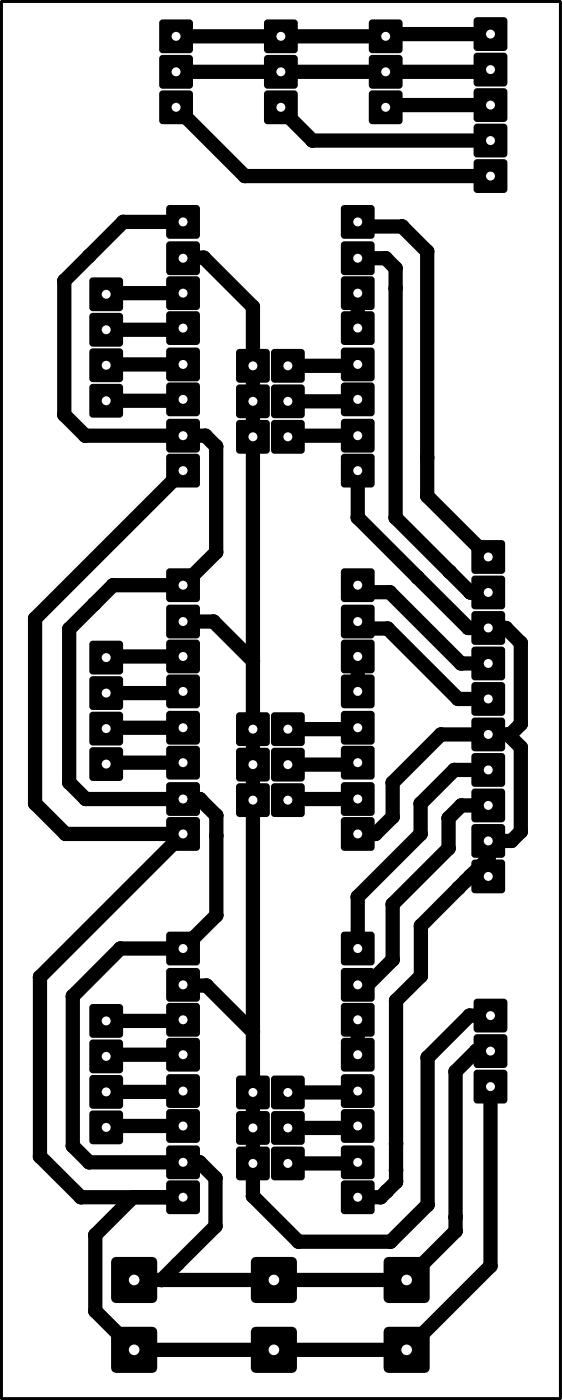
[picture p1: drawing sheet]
<svg xmlns="http://www.w3.org/2000/svg" width="40mm" height="100mm" viewBox="0 0 40 100" stroke-linecap="round" stroke-linejoin="round" font-family="sans-serif">
<g fill="#000">
<path d="M6.5 19.9l2.1-.1 .1 .1 .1 2.1-.1 .2-2.1 .1-.2-.1v-2.1z" fill-rule="evenodd"/>
<path d="M11.5 1.4h2.1l.1 .1 .1 2.1-.1 .1-2.1 .1-.2-.1v-2.1z" fill-rule="evenodd"/>
<path d="M11.5 4l2.1-.1 .1 .1 .1 2.1-.1 .2h-2.1h-.2v-2.1z" fill-rule="evenodd"/>
<path d="M11.5 6.5h2.1l.1 .1 .1 2.1-.1 .1-2.1 .1-.2-.1v-2.1z" fill-rule="evenodd"/>
<path d="M11.9 14.8l.2-.1h2.1l.1 .2-.1 2.1-.1 .1-2.1-.1-.1-.1z" fill-rule="evenodd"/>
<path d="M11.9 17.4l.2-.1h2.1l.1 .2-.1 2.1-.1 .1-2.1-.1-.1-.1z" fill-rule="evenodd"/>
<path d="M18.9 1.5l.2-.1h2.1l.1 .2-.1 2.1-.1 .1-2.1-.1-.1-.1z" fill-rule="evenodd"/>
<path d="M19 4l2.1-.1 .1 .1 .1 2.1-.1 .2h-2.1h-.2v-2.1z" fill-rule="evenodd"/>
<path d="M19 6.5h2.1l.1 .1 .1 2.1-.1 .1-2.1 .1-.2-.1v-2.1z" fill-rule="evenodd"/>
<path d="M24.4 14.8l.2-.1h2.1l.1 .2-.1 2.1-.1 .1-2.1-.1-.1-.1z" fill-rule="evenodd"/>
<path d="M24.4 17.4l.2-.1h2.1l.1 .2-.1 2.1-.1 .1-2.1-.1-.1-.1z" fill-rule="evenodd"/>
<path d="M26.4 1.5l.2-.1h2.1l.1 .2-.1 2.1-.1 .1-2.1-.1-.1-.1z" fill-rule="evenodd"/>
<path d="M26.4 4l.2-.1 2.1 .1 .1 .2-.1 2.1h-.1h-2.1l-.1-.2z" fill-rule="evenodd"/>
<path d="M26.4 6.6l.2-.1h2.1l.1 .2-.1 2.1-.1 .1-2.1-.1-.1-.1z" fill-rule="evenodd"/>
<path d="M33.9 1.3l.2-.1 2.1 .1 .1 .2-.1 2.1h-.1h-2.1l-.1-.2z" fill-rule="evenodd"/>
<path d="M33.9 3.9l.2-.1h2.1l.1 .2-.1 2.1-.1 .1-2.1-.1-.1-.1z" fill-rule="evenodd"/>
<path d="M33.9 6.4l.2-.1 2.1 .1 .1 .1-.1 2.1-.1 .1h-2.1l-.1-.2z" fill-rule="evenodd"/>
<path d="M34 8.9l2.1-.1 .1 .1 .1 2.1-.1 .2-2.1 .1-.2-.1v-2.1z" fill-rule="evenodd"/>
<path d="M33.9 11.5l.2-.1h2.1l.1 .2-.1 2.1-.1 .1-2.1-.1-.1-.1z" fill-rule="evenodd"/>
<path d="M6.4 27.6l.2-.1h2.1l.1 .2-.1 2.1-.1 .1-2.1-.1-.1-.1z" fill-rule="evenodd"/>
<path d="M6.4 25l.2-.1 2.1 .1 .1 .2-.1 2.1h-.1h-2.1l-.1-.2z" fill-rule="evenodd"/>
<path d="M6.4 22.5l.2-.1h2.1l.1 .2-.1 2.1-.1 .1-2.1-.1-.1-.1z" fill-rule="evenodd"/>
<path d="M11.9 22.4l.2-.1h2.1l.1 .2-.1 2.1-.1 .1-2.1-.1-.1-.1z" fill-rule="evenodd"/>
<path d="M11.9 19.9l.2-.1h2.1l.1 .2-.1 2.1-.1 .1-2.1-.1-.1-.1z" fill-rule="evenodd"/>
<path d="M11.9 25l.2-.1h2.1l.1 .2-.1 2.1-.1 .1-2.1-.1-.1-.1z" fill-rule="evenodd"/>
<path d="M11.9 27.5l.2-.1h2.1l.1 .2-.1 2.1-.1 .1-2.1-.1-.1-.1z" fill-rule="evenodd"/>
<path d="M11.9 30.1l.2-.1h2.1l.1 .2-.1 2.1-.1 .1-2.1-.1-.1-.1z" fill-rule="evenodd"/>
<path d="M11.9 32.6l.2-.1h2.1l.1 .2-.1 2.1-.1 .1-2.1-.1-.1-.1z" fill-rule="evenodd"/>
<path d="M16.9 25.1l.2-.1h2.1l.1 .2-.1 2.1-.1 .1-2.1-.1-.1-.1z" fill-rule="evenodd"/>
<path d="M16.9 27.6l.2-.1 2.1 .1 .1 .1-.1 2.1-.1 .1h-2.1l-.1-.2z" fill-rule="evenodd"/>
<path d="M17 30.1l2.1-.1 .1 .1 .1 2.1-.1 .2-2.1 .1-.2-.1v-2.1z" fill-rule="evenodd"/>
<path d="M19.4 25.1l.2-.1h2.1l.1 .2-.1 2.1-.1 .1-2.1-.1-.1-.1z" fill-rule="evenodd"/>
<path d="M19.4 27.6l.2-.1 2.1 .1 .1 .1-.1 2.1-.1 .1h-2.1l-.1-.2z" fill-rule="evenodd"/>
<path d="M19.5 30.1l2.1-.1 .1 .1 .1 2.1-.1 .2-2.1 .1-.2-.1v-2.1z" fill-rule="evenodd"/>
<path d="M24.4 32.6l.2-.1h2.1l.1 .2-.1 2.1-.1 .1-2.1-.1-.1-.1z" fill-rule="evenodd"/>
<path d="M24.4 30.1l.2-.1h2.1l.1 .2-.1 2.1-.1 .1-2.1-.1-.1-.1z" fill-rule="evenodd"/>
<path d="M24.4 27.5l.2-.1h2.1l.1 .2-.1 2.1-.1 .1-2.1-.1-.1-.1z" fill-rule="evenodd"/>
<path d="M24.4 25l.2-.1h2.1l.1 .2-.1 2.1-.1 .1-2.1-.1-.1-.1z" fill-rule="evenodd"/>
<path d="M24.4 22.4l.2-.1h2.1l.1 .2-.1 2.1-.1 .1-2.1-.1-.1-.1z" fill-rule="evenodd"/>
<path d="M24.4 19.9l.2-.1h2.1l.1 .2-.1 2.1-.1 .1-2.1-.1-.1-.1z" fill-rule="evenodd"/>
<path d="M33.8 38.7l.2-.1 2.1 .1v.2v2.1l-.2 .1-2.1-.1-.1-.2z" fill-rule="evenodd"/>
<path d="M6.4 53.6l.2-.1h2.1l.1 .2-.1 2.1-.1 .1-2.1-.1-.1-.1z" fill-rule="evenodd"/>
<path d="M6.4 51l.2-.1 2.1 .1 .1 .2-.1 2.1h-.1h-2.1l-.1-.2z" fill-rule="evenodd"/>
<path d="M6.4 48.5l.2-.1h2.1l.1 .2-.1 2.1-.1 .1-2.1-.1-.1-.1z" fill-rule="evenodd"/>
<path d="M6.4 45.9l.2-.1 2.1 .1 .1 .2-.1 2.1-.1 .1-2.1-.1-.1-.2z" fill-rule="evenodd"/>
<path d="M11.9 48.4l.2-.1h2.1l.1 .2-.1 2.1-.1 .1-2.1-.1-.1-.1z" fill-rule="evenodd"/>
<path d="M11.9 45.9l.2-.1h2.1l.1 .2-.1 2.1-.1 .1-2.1-.1-.1-.1z" fill-rule="evenodd"/>
<path d="M11.9 51l.2-.1h2.1l.1 .2-.1 2.1-.1 .1-2.1-.1-.1-.1z" fill-rule="evenodd"/>
<path d="M11.9 53.5l.2-.1h2.1l.1 .2-.1 2.1-.1 .1-2.1-.1-.1-.1z" fill-rule="evenodd"/>
<path d="M11.9 40.8l.2-.1h2.1l.1 .2-.1 2.1-.1 .1-2.1-.1-.1-.1z" fill-rule="evenodd"/>
<path d="M11.9 56.1l.2-.1h2.1l.1 .2-.1 2.1-.1 .1-2.1-.1-.1-.1z" fill-rule="evenodd"/>
<path d="M11.9 43.4l.2-.1h2.1l.1 .2-.1 2.1-.1 .1-2.1-.1-.1-.1z" fill-rule="evenodd"/>
<path d="M16.9 51.1l.2-.1h2.1l.1 .2-.1 2.1-.1 .1-2.1-.1-.1-.1z" fill-rule="evenodd"/>
<path d="M16.9 53.6l.2-.1 2.1 .1 .1 .1-.1 2.1-.1 .1h-2.1l-.1-.2z" fill-rule="evenodd"/>
<path d="M16.9 56.1l.2-.1 2.1 .1 .1 .2-.1 2.1-.1 .1-2.1-.1-.1-.2z" fill-rule="evenodd"/>
<path d="M19.4 51.1l.2-.1h2.1l.1 .2-.1 2.1-.1 .1-2.1-.1-.1-.1z" fill-rule="evenodd"/>
<path d="M19.4 53.6l.2-.1 2.1 .1 .1 .1-.1 2.1-.1 .1h-2.1l-.1-.2z" fill-rule="evenodd"/>
<path d="M19.4 56.1l.2-.1 2.1 .1 .1 .2-.1 2.1-.1 .1-2.1-.1-.1-.2z" fill-rule="evenodd"/>
<path d="M24.4 40.8l.2-.1h2.1l.1 .2-.1 2.1-.1 .1-2.1-.1-.1-.1z" fill-rule="evenodd"/>
<path d="M24.4 56.1l.2-.1h2.1l.1 .2-.1 2.1-.1 .1-2.1-.1-.1-.1z" fill-rule="evenodd"/>
<path d="M24.4 53.5l.2-.1h2.1l.1 .2-.1 2.1-.1 .1-2.1-.1-.1-.1z" fill-rule="evenodd"/>
<path d="M24.4 51l.2-.1h2.1l.1 .2-.1 2.1-.1 .1-2.1-.1-.1-.1z" fill-rule="evenodd"/>
<path d="M24.4 48.4l.2-.1h2.1l.1 .2-.1 2.1-.1 .1-2.1-.1-.1-.1z" fill-rule="evenodd"/>
<path d="M24.4 45.9l.2-.1h2.1l.1 .2-.1 2.1-.1 .1-2.1-.1-.1-.1z" fill-rule="evenodd"/>
<path d="M24.4 43.4l.2-.1h2.1l.1 .2-.1 2.1-.1 .1-2.1-.1-.1-.1z" fill-rule="evenodd"/>
<path d="M33.8 41.3l.2-.1h2.1v.2v2.1l-.2 .1-2.1-.1-.1-.1z" fill-rule="evenodd"/>
<path d="M33.8 43.8l.2-.1 2.1 .1v.2v2.1h-.2h-2.1l-.1-.2z" fill-rule="evenodd"/>
<path d="M33.8 46.4l.2-.1h2.1v.2v2.1l-.2 .1-2.1-.1-.1-.1z" fill-rule="evenodd"/>
<path d="M33.8 48.9l.2-.1 2.1 .1v.1v2.1l-.2 .1h-2.1l-.1-.2z" fill-rule="evenodd"/>
<path d="M33.8 51.4l.2-.1 2.1 .1v.2v2.1l-.2 .1-2.1-.1-.1-.2z" fill-rule="evenodd"/>
<path d="M33.8 54l.2-.1h2.1v.2v2.1l-.2 .1-2.1-.1-.1-.1z" fill-rule="evenodd"/>
<path d="M33.8 56.5l.2-.1 2.1 .1v.2v2.1h-.2h-2.1l-.1-.2z" fill-rule="evenodd"/>
<path d="M33.8 59.1l.2-.1h2.1v.2v2.1l-.2 .1-2.1-.1-.1-.1z" fill-rule="evenodd"/>
<path d="M6.4 79.6l.2-.1h2.1l.1 .2-.1 2.1-.1 .1-2.1-.1-.1-.1z" fill-rule="evenodd"/>
<path d="M6.4 77l.2-.1 2.1 .1 .1 .2-.1 2.1h-.1h-2.1l-.1-.2z" fill-rule="evenodd"/>
<path d="M6.4 74.5l.2-.1h2.1l.1 .2-.1 2.1-.1 .1-2.1-.1-.1-.1z" fill-rule="evenodd"/>
<path d="M6.4 71.9l.2-.1 2.1 .1 .1 .2-.1 2.1-.1 .1-2.1-.1-.1-.2z" fill-rule="evenodd"/>
<path d="M11.9 58.6l.2-.1h2.1l.1 .2-.1 2.1-.1 .1-2.1-.1-.1-.1z" fill-rule="evenodd"/>
<path d="M12 74.3h2.1l.1 .1 .1 2.1-.1 .1-2.1 .1-.2-.1v-2.1z" fill-rule="evenodd"/>
<path d="M12 71.8h2.1l.1 .1 .1 2.1-.1 .1-2.1 .1-.2-.1v-2.1z" fill-rule="evenodd"/>
<path d="M12 76.9h2.1l.1 .1 .1 2.1-.1 .1-2.1 .1-.2-.1v-2.1z" fill-rule="evenodd"/>
<path d="M12 66.7h2.1l.1 .1 .1 2.1-.1 .1-2.1 .1-.2-.1v-2.1z" fill-rule="evenodd"/>
<path d="M12 69.3h2.1l.1 .1 .1 2.1-.1 .1-2.1 .1-.2-.1v-2.1z" fill-rule="evenodd"/>
<path d="M17 77h2.1l.1 .1 .1 2.1-.1 .1-2.1 .1-.2-.1v-2.1z" fill-rule="evenodd"/>
<path d="M16.9 79.6l.2-.1 2.1 .1 .1 .1-.1 2.1-.1 .1h-2.1l-.1-.2z" fill-rule="evenodd"/>
<path d="M19.5 77h2.1l.1 .1 .1 2.1-.1 .1-2.1 .1-.2-.1v-2.1z" fill-rule="evenodd"/>
<path d="M19.4 79.6l.2-.1 2.1 .1 .1 .1-.1 2.1-.1 .1h-2.1l-.1-.2z" fill-rule="evenodd"/>
<path d="M24.4 58.6l.2-.1h2.1l.1 .2-.1 2.1-.1 .1-2.1-.1-.1-.1z" fill-rule="evenodd"/>
<path d="M24.5 66.7h2.1l.1 .1 .1 2.1-.1 .1-2.1 .1-.2-.1v-2.1z" fill-rule="evenodd"/>
<path d="M24.5 76.9h2.1l.1 .1 .1 2.1-.1 .1-2.1 .1-.2-.1v-2.1z" fill-rule="evenodd"/>
<path d="M24.5 74.3h2.1l.1 .1 .1 2.1-.1 .1-2.1 .1-.2-.1v-2.1z" fill-rule="evenodd"/>
<path d="M24.5 71.8h2.1l.1 .1 .1 2.1-.1 .1-2.1 .1-.2-.1v-2.1z" fill-rule="evenodd"/>
<path d="M24.5 69.3h2.1l.1 .1 .1 2.1-.1 .1-2.1 .1-.2-.1v-2.1z" fill-rule="evenodd"/>
<path d="M33.8 61.6l.2-.1 2.1 .1v.1v2.1l-.2 .1h-2.1l-.1-.2z" fill-rule="evenodd"/>
<path d="M34 71.5h2.1l.1 .1 .1 2.1-.1 .1-2.1 .1-.2-.1v-2.1z" fill-rule="evenodd"/>
<path d="M33.9 74.1l.2-.1 2.1 .1 .1 .1-.1 2.1-.1 .1h-2.1l-.1-.2z" fill-rule="evenodd"/>
<path d="M33.9 76.6l.2-.1 2.1 .1 .1 .2-.1 2.1-.1 .1-2.1-.1-.1-.2z" fill-rule="evenodd"/>
<path d="M8 90.1l.3-.2h2.6a.38 .38 0 0 1 .3 .4v2.6a.38 .38 0 0 1-.3 .3h-2.6a.38 .38 0 0 1-.4-.3v-2.6z" fill-rule="evenodd"/>
<path d="M8 95.1l.3-.2h2.6a.38 .38 0 0 1 .3 .4v2.6a.38 .38 0 0 1-.3 .3h-2.6a.38 .38 0 0 1-.4-.3v-2.6z" fill-rule="evenodd"/>
<path d="M12 79.4h2.1l.1 .1 .1 2.1-.1 .1-2.1 .1-.2-.1v-2.1z" fill-rule="evenodd"/>
<path d="M12 82h2.1l.1 .1 .1 2.1-.1 .1-2.1 .1-.2-.1v-2.1z" fill-rule="evenodd"/>
<path d="M12 84.5h2.1l.1 .1 .1 2.1-.1 .1-2.1 .1-.2-.1v-2.1z" fill-rule="evenodd"/>
<path d="M18 90.1l.3-.2h2.6a.38 .38 0 0 1 .3 .4v2.6a.38 .38 0 0 1-.3 .3h-2.6a.38 .38 0 0 1-.4-.3v-2.6z" fill-rule="evenodd"/>
<path d="M18 95.1l.3-.2h2.6a.38 .38 0 0 1 .3 .4v2.6a.38 .38 0 0 1-.3 .3h-2.6a.38 .38 0 0 1-.4-.3v-2.6z" fill-rule="evenodd"/>
<path d="M16.9 82.1l.2-.1 2.1 .1 .1 .2-.1 2.1-.1 .1-2.1-.1-.1-.2z" fill-rule="evenodd"/>
<path d="M19.4 82.1l.2-.1 2.1 .1 .1 .2-.1 2.1-.1 .1-2.1-.1-.1-.2z" fill-rule="evenodd"/>
<path d="M24.5 84.5h2.1l.1 .1 .1 2.1-.1 .1-2.1 .1-.2-.1v-2.1z" fill-rule="evenodd"/>
<path d="M24.5 82h2.1l.1 .1 .1 2.1-.1 .1-2.1 .1-.2-.1v-2.1z" fill-rule="evenodd"/>
<path d="M24.5 79.4h2.1l.1 .1 .1 2.1-.1 .1-2.1 .1-.2-.1v-2.1z" fill-rule="evenodd"/>
<path d="M27.5 90.1l.3-.2h2.6a.38 .38 0 0 1 .3 .4v2.6a.38 .38 0 0 1-.3 .3h-2.6a.38 .38 0 0 1-.4-.3v-2.6z" fill-rule="evenodd"/>
<path d="M27.5 95.1l.3-.2h2.6a.38 .38 0 0 1 .3 .4v2.6a.38 .38 0 0 1-.3 .3h-2.6a.38 .38 0 0 1-.4-.3v-2.6z" fill-rule="evenodd"/>
<circle cx="6.4" cy="18.3" r=".51"/>
<circle cx="8.8" cy="15.9" r=".51"/>
<circle cx="13.1" cy="18.4" r=".51"/>
<circle cx="14.6" cy="18.4" r=".51"/>
<circle cx="17.5" cy="12.6" r=".51"/>
<circle cx="20.1" cy="7.8" r=".51"/>
<circle cx="20.3" cy="8" r=".51"/>
<circle cx="22.4" cy="10.1" r=".51"/>
<circle cx="25.6" cy="16.2" r=".51"/>
<circle cx="27.6" cy="18.5" r=".51"/>
<circle cx="27.8" cy="2.4" r=".51"/>
<circle cx="27.8" cy="7.5" r=".51"/>
<circle cx="28.3" cy="19.2" r=".51"/>
<circle cx="28.8" cy="16.2" r=".51"/>
<circle cx="30.6" cy="18" r=".51"/>
<circle cx="34.9" cy="5.1" r=".51"/>
<circle cx="4.6" cy="29.7" r=".51"/>
<circle cx="4.6" cy="20.1" r=".51"/>
<circle cx="6.1" cy="31.2" r=".51"/>
<circle cx="7.7" cy="26.1" r=".51"/>
<circle cx="7.7" cy="21" r=".51"/>
<circle cx="12.7" cy="28.7" r=".51"/>
<circle cx="12.7" cy="28.6" r=".51"/>
<circle cx="13" cy="23.6" r=".51"/>
<circle cx="13" cy="28.6" r=".51"/>
<circle cx="14.7" cy="31.2" r=".51"/>
<circle cx="15.5" cy="39.5" r=".51"/>
<circle cx="15.5" cy="31.9" r=".51"/>
<circle cx="18.1" cy="22" r=".51"/>
<circle cx="20.7" cy="31.2" r=".51"/>
<circle cx="25.5" cy="28.7" r=".51"/>
<circle cx="25.5" cy="26.2" r=".51"/>
<circle cx="25.6" cy="37" r=".51"/>
<circle cx="25.6" cy="33.9" r=".51"/>
<circle cx="28.3" cy="37" r=".51"/>
<circle cx="28.3" cy="20.6" r=".51"/>
<circle cx="30.6" cy="32.8" r=".51"/>
<circle cx="30.6" cy="35.5" r=".51"/>
<circle cx="2.5" cy="57.5" r=".51"/>
<circle cx="2.5" cy="44.3" r=".51"/>
<circle cx="4.7" cy="59.7" r=".51"/>
<circle cx="4.9" cy="56" r=".51"/>
<circle cx="4.9" cy="45" r=".51"/>
<circle cx="6.1" cy="57.2" r=".51"/>
<circle cx="6.7" cy="43.2" r=".51"/>
<circle cx="7.7" cy="52.1" r=".51"/>
<circle cx="7.7" cy="47" r=".51"/>
<circle cx="7.7" cy="54.6" r=".51"/>
<circle cx="8.1" cy="41.9" r=".51"/>
<circle cx="13" cy="49.6" r=".51"/>
<circle cx="14.3" cy="57.2" r=".51"/>
<circle cx="14.4" cy="57.3" r=".51"/>
<circle cx="15.3" cy="44.5" r=".51"/>
<circle cx="15.5" cy="58.4" r=".51"/>
<circle cx="15.5" cy="59.8" r=".51"/>
<circle cx="18.1" cy="47.3" r=".51"/>
<circle cx="20.7" cy="57.2" r=".51"/>
<circle cx="25.5" cy="54.7" r=".51"/>
<circle cx="25.5" cy="52.2" r=".51"/>
<circle cx="25.6" cy="42.4" r=".51"/>
<circle cx="25.6" cy="45" r=".51"/>
<circle cx="26.9" cy="59.7" r=".51"/>
<circle cx="27.7" cy="45" r=".51"/>
<circle cx="27.9" cy="42.4" r=".51"/>
<circle cx="28.1" cy="58.5" r=".51"/>
<circle cx="28.1" cy="56" r=".51"/>
<circle cx="29.9" cy="41.3" r=".51"/>
<circle cx="30.1" cy="59.7" r=".51"/>
<circle cx="30.1" cy="57.5" r=".51"/>
<circle cx="31.5" cy="52.6" r=".51"/>
<circle cx="32.1" cy="58.5" r=".51"/>
<circle cx="32.2" cy="40.9" r=".51"/>
<circle cx="32.5" cy="55.1" r=".51"/>
<circle cx="32.8" cy="50" r=".51"/>
<circle cx="33" cy="47.5" r=".51"/>
<circle cx="33" cy="57.6" r=".51"/>
<circle cx="33.5" cy="44.9" r=".51"/>
<circle cx="33.7" cy="42.4" r=".51"/>
<circle cx="36.2" cy="44.9" r=".51"/>
<circle cx="36.4" cy="52.6" r=".51"/>
<circle cx="37.3" cy="53.5" r=".51"/>
<circle cx="37.3" cy="46" r=".51"/>
<circle cx="37.3" cy="51.8" r=".51"/>
<circle cx="37.3" cy="59.5" r=".51"/>
<circle cx="2.9" cy="69.9" r=".51"/>
<circle cx="5.2" cy="71.3" r=".51"/>
<circle cx="7.7" cy="75.5" r=".51"/>
<circle cx="8.6" cy="67.9" r=".51"/>
<circle cx="13" cy="73.1" r=".51"/>
<circle cx="13" cy="78.1" r=".51"/>
<circle cx="13.1" cy="70.5" r=".51"/>
<circle cx="14.8" cy="70.5" r=".51"/>
<circle cx="15.5" cy="65.5" r=".51"/>
<circle cx="18.1" cy="73.8" r=".51"/>
<circle cx="25.5" cy="78.2" r=".51"/>
<circle cx="25.6" cy="64.2" r=".51"/>
<circle cx="26.3" cy="70.5" r=".51"/>
<circle cx="28.1" cy="64.7" r=".51"/>
<circle cx="28.1" cy="68.7" r=".51"/>
<circle cx="28.3" cy="71.6" r=".51"/>
<circle cx="30.1" cy="69.8" r=".51"/>
<circle cx="30.1" cy="66.2" r=".51"/>
<circle cx="30.6" cy="75.7" r=".51"/>
<circle cx="32.1" cy="60.7" r=".51"/>
<circle cx="32.6" cy="76.7" r=".51"/>
<circle cx="32.8" cy="63.5" r=".51"/>
<circle cx="33.3" cy="63" r=".51"/>
<circle cx="33.6" cy="72.7" r=".51"/>
<circle cx="33.6" cy="62.7" r=".51"/>
<circle cx="34.1" cy="75.2" r=".51"/>
<circle cx="34.9" cy="61.4" r=".51"/>
<circle cx="34.9" cy="60.5" r=".51"/>
<circle cx="35.1" cy="75.2" r=".51"/>
<circle cx="36.6" cy="60.2" r=".51"/>
<circle cx="2.9" cy="82.8" r=".51"/>
<circle cx="5.2" cy="82" r=".51"/>
<circle cx="5.8" cy="85.7" r=".51"/>
<circle cx="6.4" cy="83.2" r=".51"/>
<circle cx="6.8" cy="93.8" r=".51"/>
<circle cx="6.8" cy="88.4" r=".51"/>
<circle cx="7.7" cy="80.6" r=".51"/>
<circle cx="9.5" cy="85.7" r=".51"/>
<circle cx="11.6" cy="91.6" r=".51"/>
<circle cx="12.7" cy="90.5" r=".51"/>
<circle cx="14.3" cy="83.2" r=".51"/>
<circle cx="15.4" cy="84.3" r=".51"/>
<circle cx="15.4" cy="87.7" r=".51"/>
<circle cx="18.1" cy="85.6" r=".51"/>
<circle cx="21.4" cy="88.9" r=".51"/>
<circle cx="25.5" cy="80.7" r=".51"/>
<circle cx="25.5" cy="83.3" r=".51"/>
<circle cx="27.2" cy="85.7" r=".51"/>
<circle cx="27.7" cy="85.2" r=".51"/>
<circle cx="27.9" cy="88.9" r=".51"/>
<circle cx="28.3" cy="83.7" r=".51"/>
<circle cx="28.3" cy="84.6" r=".51"/>
<circle cx="28.3" cy="81.9" r=".51"/>
<circle cx="30.6" cy="86.2" r=".51"/>
<circle cx="32.6" cy="88.1" r=".51"/>
<circle cx="32.6" cy="87.1" r=".51"/>
<circle cx="35.1" cy="90.6" r=".51"/>
</g>
<path d="M.1 .1h40v100h-40z" fill="none" stroke="#000" stroke-width=".2"/>
<g fill="none" stroke="#000" stroke-width="1">
<path d="M12.6 7.7l4.9 4.9h17.6M13.1 15.9h-4.3l-4.2 4.2v9.6l1.5 1.5h8.6l.8 .7v7.6l-2.4 2.4h-5l-3.2 3.1v11l1.2 1.2h8.2l1.2 1.2v7.1l-2.4 2.4h-4.5l-3.4 3.4v10.7l1.2 1.2h7.9l1.1 1.1v3.4l-3.8 3.9M13.1 18.5l1.5-.1 3.5 3.6v63.6l3.3 3.3h6.5l2.7-2.7v-10.5l3-3h1.5M20.1 7.7v.1l2.3 2.3h12.7M25.6 15.9v.3h3.2l1.8 1.8v17.5l4.3 4.4M25.6 18.5h2l.7 .7v17.8l5.4 5.4h1.2M35.1 2.4h-7.3l-.2 .2h-15M35.1 5l-.2 .1h-22.3M35.1 7.5h-7.3l-.2 .2M13.1 21h-5.4l-.1 .1M13.1 23.5l-.1 .1h-5.4M13.1 26.1h-5.5"/>
<path d="M13.1 28.6l-.4 .1h-5.1M13.1 33.7l-10.6 10.6v13.2l2.2 2.2h8.4l-10.2 10.2v12.9l2.9 2.9h7.3M25.6 21v2.5M25.6 33.7v3.3l7.9 7.9h2.7l1.1 1.1v5.8l-.9 .8M25.6 31.2h-4.9l-.1 .1M25.6 26.1l-.1 .1h-4.9M25.6 28.6l-.1 .1h-4.9M13.1 47h-5.4l-.1 .1M13.1 49.5l-.1 .1h-5.4M13.1 52.1h-5.5M13.1 54.6h-5.4l-.1 .1M13.1 44.5h2.2l2.8 2.8"/>
<path d="M25.6 41.9v.5h2.3l5.1 5.1h1.9M25.6 44.5v.5h2.1l5.1 5h2.1M25.6 47v2.5M25.6 57.2h-4.9l-.1 .1M25.6 52.1l-.1 .1h-4.9M25.6 54.6l-.1 .1h-4.9M34.9 55.1h-2.4l-2.4 2.4v2.2l-4.5 4.5v3.7M34.9 57.6h-1.9l-.9 .9v2.2l-4 4v4l-1.8 1.8h-.7M36.4 52.6h-4.9l-3.4 3.4v2.5l-1.2 1.2h-1.3M36.4 52.6l.9 .9v6l-.7 .7h-1.7v2.5M13.1 73l-.1 .1h-5.4M13.1 75.5h-5.4l-.1 .1"/>
<path d="M13.1 78.1h-5.5M13.1 70.5h1.7l3.3 3.3M25.6 73v2.5M25.6 78.1l-.1 .1h-4.9M34.9 61.4l-4.8 4.8v3.6l-1.8 1.8v13l-1.1 1.1h-1.6M35.1 77.8v12.8l-6 6h-19.5l-2.8-2.8v-5.4l2.7-2.7M35.1 75.2h-1l-1.5 1.5v11.4l-3.5 3.5h-19.5M13.1 80.6h-5.4l-.1 .1M25.6 80.6l-.1 .1h-4.9M25.6 83.2l-.1 .1h-4.9"/>
</g>
<path d="M12.1 22.5h1.9v1.9h-1.9z" fill="#000"/>
<circle cx="13.1" cy="23.5" r=".32" fill="#fff"/>
<path d="M12.1 20h1.9v1.9h-1.9z" fill="#000"/>
<circle cx="13.1" cy="21" r=".32" fill="#fff"/>
<path d="M12.1 25.1h1.9v1.9h-1.9z" fill="#000"/>
<circle cx="13.1" cy="26.1" r=".32" fill="#fff"/>
<path d="M12.1 27.6h1.9v1.9h-1.9z" fill="#000"/>
<circle cx="13.1" cy="28.6" r=".32" fill="#fff"/>
<path d="M24.6 14.9h1.9v1.9h-1.9z" fill="#000"/>
<circle cx="25.6" cy="15.9" r=".32" fill="#fff"/>
<path d="M24.6 32.7h1.9v1.9h-1.9z" fill="#000"/>
<circle cx="25.6" cy="33.7" r=".32" fill="#fff"/>
<path d="M12.1 14.9h1.9v1.9h-1.9z" fill="#000"/>
<circle cx="13.1" cy="15.9" r=".32" fill="#fff"/>
<path d="M12.1 30.2h1.9v1.9h-1.9z" fill="#000"/>
<circle cx="13.1" cy="31.2" r=".32" fill="#fff"/>
<path d="M24.6 30.2h1.9v1.9h-1.9z" fill="#000"/>
<circle cx="25.6" cy="31.2" r=".32" fill="#fff"/>
<path d="M24.6 27.6h1.9v1.9h-1.9z" fill="#000"/>
<circle cx="25.6" cy="28.6" r=".32" fill="#fff"/>
<path d="M24.6 25.1h1.9v1.9h-1.9z" fill="#000"/>
<circle cx="25.6" cy="26.1" r=".32" fill="#fff"/>
<path d="M24.6 22.5h1.9v1.9h-1.9z" fill="#000"/>
<circle cx="25.6" cy="23.5" r=".32" fill="#fff"/>
<path d="M24.6 20h1.9v1.9h-1.9z" fill="#000"/>
<circle cx="25.6" cy="21" r=".32" fill="#fff"/>
<path d="M24.6 17.5h1.9v1.9h-1.9z" fill="#000"/>
<circle cx="25.6" cy="18.5" r=".32" fill="#fff"/>
<path d="M12.1 17.5h1.9v1.9h-1.9z" fill="#000"/>
<circle cx="13.1" cy="18.5" r=".32" fill="#fff"/>
<path d="M12.1 32.7h1.9v1.9h-1.9z" fill="#000"/>
<circle cx="13.1" cy="33.7" r=".32" fill="#fff"/>
<path d="M12.1 48.5h1.9v1.9h-1.9z" fill="#000"/>
<circle cx="13.1" cy="49.5" r=".32" fill="#fff"/>
<path d="M12.1 46h1.9v1.9h-1.9z" fill="#000"/>
<circle cx="13.1" cy="47" r=".32" fill="#fff"/>
<path d="M12.1 51.1h1.9v1.9h-1.9z" fill="#000"/>
<circle cx="13.1" cy="52.1" r=".32" fill="#fff"/>
<path d="M12.1 53.6h1.9v1.9h-1.9z" fill="#000"/>
<circle cx="13.1" cy="54.6" r=".32" fill="#fff"/>
<path d="M24.6 40.9h1.9v1.9h-1.9z" fill="#000"/>
<circle cx="25.6" cy="41.9" r=".32" fill="#fff"/>
<path d="M24.6 58.7h1.9v1.9h-1.9z" fill="#000"/>
<circle cx="25.6" cy="59.7" r=".32" fill="#fff"/>
<path d="M12.1 40.9h1.9v1.9h-1.9z" fill="#000"/>
<circle cx="13.1" cy="41.9" r=".32" fill="#fff"/>
<path d="M12.1 56.2h1.9v1.9h-1.9z" fill="#000"/>
<circle cx="13.1" cy="57.2" r=".32" fill="#fff"/>
<path d="M24.6 56.2h1.9v1.9h-1.9z" fill="#000"/>
<circle cx="25.6" cy="57.2" r=".32" fill="#fff"/>
<path d="M24.6 53.6h1.9v1.9h-1.9z" fill="#000"/>
<circle cx="25.6" cy="54.6" r=".32" fill="#fff"/>
<path d="M24.6 51.1h1.9v1.9h-1.9z" fill="#000"/>
<circle cx="25.6" cy="52.1" r=".32" fill="#fff"/>
<path d="M24.6 48.5h1.9v1.9h-1.9z" fill="#000"/>
<circle cx="25.6" cy="49.5" r=".32" fill="#fff"/>
<path d="M24.6 46h1.9v1.9h-1.9z" fill="#000"/>
<circle cx="25.6" cy="47" r=".32" fill="#fff"/>
<path d="M24.6 43.5h1.9v1.9h-1.9z" fill="#000"/>
<circle cx="25.6" cy="44.5" r=".32" fill="#fff"/>
<path d="M12.1 43.5h1.9v1.9h-1.9z" fill="#000"/>
<circle cx="13.1" cy="44.5" r=".32" fill="#fff"/>
<path d="M12.1 58.7h1.9v1.9h-1.9z" fill="#000"/>
<circle cx="13.1" cy="59.7" r=".32" fill="#fff"/>
<path d="M12.1 74.5h1.9v1.9h-1.9z" fill="#000"/>
<circle cx="13.1" cy="75.5" r=".32" fill="#fff"/>
<path d="M12.1 72h1.9v1.9h-1.9z" fill="#000"/>
<circle cx="13.1" cy="73" r=".32" fill="#fff"/>
<path d="M12.1 77.1h1.9v1.9h-1.9z" fill="#000"/>
<circle cx="13.1" cy="78.1" r=".32" fill="#fff"/>
<path d="M12.1 79.6h1.9v1.9h-1.9z" fill="#000"/>
<circle cx="13.1" cy="80.6" r=".32" fill="#fff"/>
<path d="M24.6 66.9h1.9v1.9h-1.9z" fill="#000"/>
<circle cx="25.6" cy="67.9" r=".32" fill="#fff"/>
<path d="M24.6 84.7h1.9v1.9h-1.9z" fill="#000"/>
<circle cx="25.6" cy="85.7" r=".32" fill="#fff"/>
<path d="M12.1 66.9h1.9v1.9h-1.9z" fill="#000"/>
<circle cx="13.1" cy="67.9" r=".32" fill="#fff"/>
<path d="M12.1 82.2h1.9v1.9h-1.9z" fill="#000"/>
<circle cx="13.1" cy="83.2" r=".32" fill="#fff"/>
<path d="M24.6 82.2h1.9v1.9h-1.9z" fill="#000"/>
<circle cx="25.6" cy="83.2" r=".32" fill="#fff"/>
<path d="M24.6 79.6h1.9v1.9h-1.9z" fill="#000"/>
<circle cx="25.6" cy="80.6" r=".32" fill="#fff"/>
<path d="M24.6 77.1h1.9v1.9h-1.9z" fill="#000"/>
<circle cx="25.6" cy="78.1" r=".32" fill="#fff"/>
<path d="M24.6 74.5h1.9v1.9h-1.9z" fill="#000"/>
<circle cx="25.6" cy="75.5" r=".32" fill="#fff"/>
<path d="M24.6 72h1.9v1.9h-1.9z" fill="#000"/>
<circle cx="25.6" cy="73" r=".32" fill="#fff"/>
<path d="M24.6 69.5h1.9v1.9h-1.9z" fill="#000"/>
<circle cx="25.6" cy="70.5" r=".32" fill="#fff"/>
<path d="M12.1 69.5h1.9v1.9h-1.9z" fill="#000"/>
<circle cx="13.1" cy="70.5" r=".32" fill="#fff"/>
<path d="M12.1 84.7h1.9v1.9h-1.9z" fill="#000"/>
<circle cx="13.1" cy="85.7" r=".32" fill="#fff"/>
<path d="M6.6 27.7h1.9v1.9h-1.9z" fill="#000"/>
<circle cx="7.6" cy="28.7" r=".32" fill="#fff"/>
<path d="M6.6 25.2h1.9v1.9h-1.9z" fill="#000"/>
<circle cx="7.6" cy="26.1" r=".32" fill="#fff"/>
<path d="M6.6 22.6h1.9v1.9h-1.9z" fill="#000"/>
<circle cx="7.6" cy="23.6" r=".32" fill="#fff"/>
<path d="M6.6 20.1h1.9v1.9h-1.9z" fill="#000"/>
<circle cx="7.6" cy="21.1" r=".32" fill="#fff"/>
<path d="M6.6 53.7h1.9v1.9h-1.9z" fill="#000"/>
<circle cx="7.6" cy="54.7" r=".32" fill="#fff"/>
<path d="M6.6 51.2h1.9v1.9h-1.9z" fill="#000"/>
<circle cx="7.6" cy="52.1" r=".32" fill="#fff"/>
<path d="M6.6 48.6h1.9v1.9h-1.9z" fill="#000"/>
<circle cx="7.6" cy="49.6" r=".32" fill="#fff"/>
<path d="M6.6 46.1h1.9v1.9h-1.9z" fill="#000"/>
<circle cx="7.6" cy="47.1" r=".32" fill="#fff"/>
<path d="M6.6 79.7h1.9v1.9h-1.9z" fill="#000"/>
<circle cx="7.6" cy="80.7" r=".32" fill="#fff"/>
<path d="M6.6 77.2h1.9v1.9h-1.9z" fill="#000"/>
<circle cx="7.6" cy="78.1" r=".32" fill="#fff"/>
<path d="M6.6 74.6h1.9v1.9h-1.9z" fill="#000"/>
<circle cx="7.6" cy="75.6" r=".32" fill="#fff"/>
<path d="M6.6 72.1h1.9v1.9h-1.9z" fill="#000"/>
<circle cx="7.6" cy="73.1" r=".32" fill="#fff"/>
<path d="M19.6 77.2h1.9v1.9h-1.9z" fill="#000"/>
<circle cx="20.6" cy="78.2" r=".32" fill="#fff"/>
<path d="M19.6 79.8h1.9v1.9h-1.9z" fill="#000"/>
<circle cx="20.6" cy="80.7" r=".32" fill="#fff"/>
<path d="M19.6 82.3h1.9v1.9h-1.9z" fill="#000"/>
<circle cx="20.6" cy="83.3" r=".32" fill="#fff"/>
<path d="M17.1 77.2h1.9v1.9h-1.9z" fill="#000"/>
<circle cx="18.1" cy="78.2" r=".32" fill="#fff"/>
<path d="M17.1 79.8h1.9v1.9h-1.9z" fill="#000"/>
<circle cx="18.1" cy="80.7" r=".32" fill="#fff"/>
<path d="M17.1 82.3h1.9v1.9h-1.9z" fill="#000"/>
<circle cx="18.1" cy="83.3" r=".32" fill="#fff"/>
<path d="M19.6 51.2h1.9v1.9h-1.9z" fill="#000"/>
<circle cx="20.6" cy="52.2" r=".32" fill="#fff"/>
<path d="M19.6 53.8h1.9v1.9h-1.9z" fill="#000"/>
<circle cx="20.6" cy="54.7" r=".32" fill="#fff"/>
<path d="M19.6 56.3h1.9v1.9h-1.9z" fill="#000"/>
<circle cx="20.6" cy="57.3" r=".32" fill="#fff"/>
<path d="M17.1 51.2h1.9v1.9h-1.9z" fill="#000"/>
<circle cx="18.1" cy="52.2" r=".32" fill="#fff"/>
<path d="M17.1 53.8h1.9v1.9h-1.9z" fill="#000"/>
<circle cx="18.1" cy="54.7" r=".32" fill="#fff"/>
<path d="M17.1 56.3h1.9v1.9h-1.9z" fill="#000"/>
<circle cx="18.1" cy="57.3" r=".32" fill="#fff"/>
<path d="M19.6 25.2h1.9v1.9h-1.9z" fill="#000"/>
<circle cx="20.6" cy="26.2" r=".32" fill="#fff"/>
<path d="M19.6 27.8h1.9v1.9h-1.9z" fill="#000"/>
<circle cx="20.6" cy="28.7" r=".32" fill="#fff"/>
<path d="M19.6 30.3h1.9v1.9h-1.9z" fill="#000"/>
<circle cx="20.6" cy="31.3" r=".32" fill="#fff"/>
<path d="M17.1 25.2h1.9v1.9h-1.9z" fill="#000"/>
<circle cx="18.1" cy="26.2" r=".32" fill="#fff"/>
<path d="M17.1 27.8h1.9v1.9h-1.9z" fill="#000"/>
<circle cx="18.1" cy="28.7" r=".32" fill="#fff"/>
<path d="M17.1 30.3h1.9v1.9h-1.9z" fill="#000"/>
<circle cx="18.1" cy="31.3" r=".32" fill="#fff"/>
<path d="M34 38.9h1.9v1.9h-1.9z" fill="#000"/>
<circle cx="34.9" cy="39.9" r=".32" fill="#fff"/>
<path d="M34 41.4h1.9v1.9h-1.9z" fill="#000"/>
<circle cx="34.9" cy="42.4" r=".32" fill="#fff"/>
<path d="M34 44h1.9v1.9h-1.9z" fill="#000"/>
<circle cx="34.9" cy="44.9" r=".32" fill="#fff"/>
<path d="M34 46.5h1.9v1.9h-1.9z" fill="#000"/>
<circle cx="34.9" cy="47.5" r=".32" fill="#fff"/>
<path d="M34 49.1h1.9v1.9h-1.9z" fill="#000"/>
<circle cx="34.9" cy="50" r=".32" fill="#fff"/>
<path d="M34 51.6h1.9v1.9h-1.9z" fill="#000"/>
<circle cx="34.9" cy="52.6" r=".32" fill="#fff"/>
<path d="M34 54.1h1.9v1.9h-1.9z" fill="#000"/>
<circle cx="34.9" cy="55.1" r=".32" fill="#fff"/>
<path d="M34 56.7h1.9v1.9h-1.9z" fill="#000"/>
<circle cx="34.9" cy="57.6" r=".32" fill="#fff"/>
<path d="M34 59.2h1.9v1.9h-1.9z" fill="#000"/>
<circle cx="34.9" cy="60.2" r=".32" fill="#fff"/>
<path d="M34 61.8h1.9v1.9h-1.9z" fill="#000"/>
<circle cx="34.9" cy="62.7" r=".32" fill="#fff"/>
<path d="M34.1 71.7h1.9v1.9h-1.9z" fill="#000"/>
<circle cx="35.1" cy="72.7" r=".32" fill="#fff"/>
<path d="M34.1 74.3h1.9v1.9h-1.9z" fill="#000"/>
<circle cx="35.1" cy="75.2" r=".32" fill="#fff"/>
<path d="M34.1 76.8h1.9v1.9h-1.9z" fill="#000"/>
<circle cx="35.1" cy="77.8" r=".32" fill="#fff"/>
<path d="M8.3 90.3h2.6v2.6h-2.6z" fill="#000"/>
<circle cx="9.6" cy="91.6" r=".38" fill="#fff"/>
<path d="M8.3 95.3h2.6v2.6h-2.6z" fill="#000"/>
<circle cx="9.6" cy="96.6" r=".38" fill="#fff"/>
<path d="M18.3 90.3h2.6v2.6h-2.6z" fill="#000"/>
<circle cx="19.6" cy="91.6" r=".38" fill="#fff"/>
<path d="M18.3 95.3h2.6v2.6h-2.6z" fill="#000"/>
<circle cx="19.6" cy="96.6" r=".38" fill="#fff"/>
<path d="M27.8 90.3h2.6v2.6h-2.6z" fill="#000"/>
<circle cx="29.1" cy="91.6" r=".38" fill="#fff"/>
<path d="M27.8 95.3h2.6v2.6h-2.6z" fill="#000"/>
<circle cx="29.1" cy="96.6" r=".38" fill="#fff"/>
<path d="M11.6 1.6h1.9v1.9h-1.9z" fill="#000"/>
<circle cx="12.6" cy="2.6" r=".32" fill="#fff"/>
<path d="M11.6 4.2h1.9v1.9h-1.9z" fill="#000"/>
<circle cx="12.6" cy="5.1" r=".32" fill="#fff"/>
<path d="M11.6 6.7h1.9v1.9h-1.9z" fill="#000"/>
<circle cx="12.6" cy="7.7" r=".32" fill="#fff"/>
<path d="M19.1 1.6h1.9v1.9h-1.9z" fill="#000"/>
<circle cx="20.1" cy="2.6" r=".32" fill="#fff"/>
<path d="M19.1 4.2h1.9v1.9h-1.9z" fill="#000"/>
<circle cx="20.1" cy="5.1" r=".32" fill="#fff"/>
<path d="M19.1 6.7h1.9v1.9h-1.9z" fill="#000"/>
<circle cx="20.1" cy="7.7" r=".32" fill="#fff"/>
<path d="M26.6 1.6h1.9v1.9h-1.9z" fill="#000"/>
<circle cx="27.6" cy="2.6" r=".32" fill="#fff"/>
<path d="M26.6 4.2h1.9v1.9h-1.9z" fill="#000"/>
<circle cx="27.6" cy="5.1" r=".32" fill="#fff"/>
<path d="M26.6 6.7h1.9v1.9h-1.9z" fill="#000"/>
<circle cx="27.6" cy="7.7" r=".32" fill="#fff"/>
<path d="M34.1 1.5h1.9v1.9h-1.9z" fill="#000"/>
<circle cx="35.1" cy="2.4" r=".32" fill="#fff"/>
<path d="M34.1 4h1.9v1.9h-1.9z" fill="#000"/>
<circle cx="35.1" cy="5" r=".32" fill="#fff"/>
<path d="M34.1 6.6h1.9v1.9h-1.9z" fill="#000"/>
<circle cx="35.1" cy="7.5" r=".32" fill="#fff"/>
<path d="M34.1 9.1h1.9v1.9h-1.9z" fill="#000"/>
<circle cx="35.1" cy="10.1" r=".32" fill="#fff"/>
<path d="M34.1 11.6h1.9v1.9h-1.9z" fill="#000"/>
<circle cx="35.1" cy="12.6" r=".32" fill="#fff"/>
<path d="M.1 .1h40v100h-40z" fill="none" stroke="#000" stroke-width=".2"/>
</svg>
